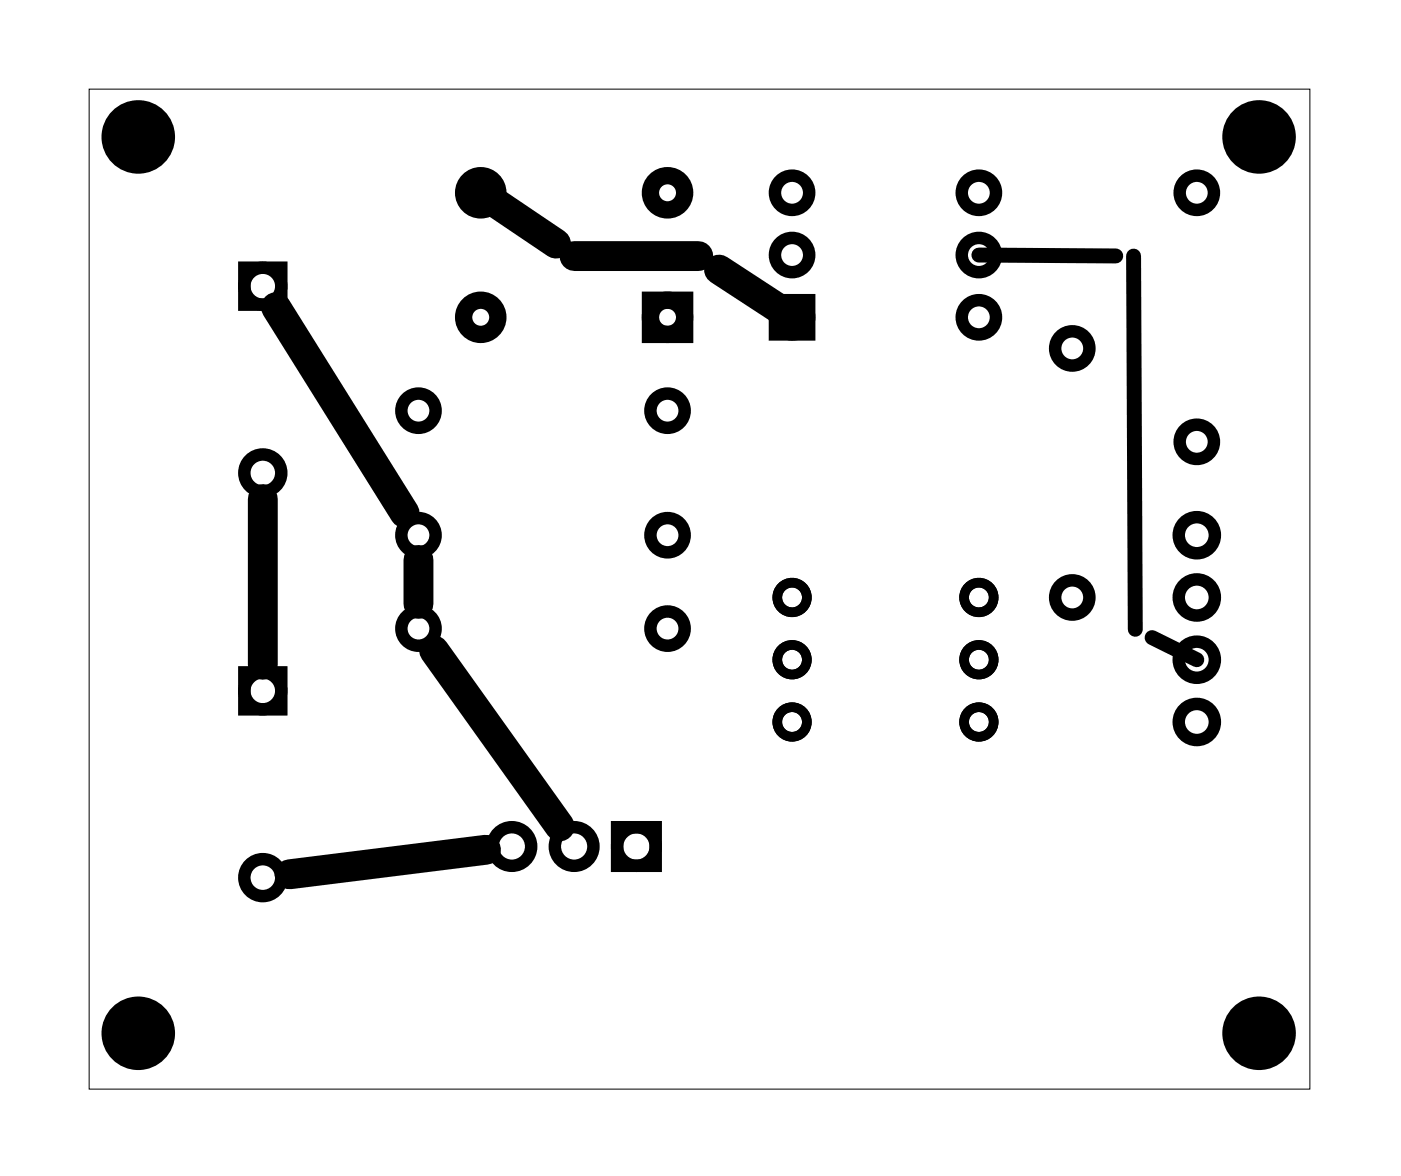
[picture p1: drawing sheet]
<svg xmlns="http://www.w3.org/2000/svg" width="57mm" height="48mm" viewBox="0 0 57 48" stroke-linecap="round" stroke-linejoin="round" font-family="sans-serif">
<path d="M3.6 3.6h49.8v40.8h-49.8z" fill="none" stroke="#000" stroke-width=".04"/>
<g fill="none" stroke="#000" stroke-width=".51">
<path d="M10 10.9h1.5v1.5h-1.5zM31.6 12.2h1.4v1.4h-1.4zM10 27.4h1.5v1.5h-1.5zM25.2 33.7h1.5v1.6h-1.5z"/>
<circle cx="10.7" cy="11.7" r=".75"/>
<circle cx="10.7" cy="19.3" r=".75"/>
<circle cx="17.1" cy="16.8" r=".7"/>
<circle cx="27.2" cy="16.8" r=".7"/>
<circle cx="32.3" cy="7.9" r=".7"/>
<circle cx="32.3" cy="10.4" r=".7"/>
<circle cx="32.3" cy="12.9" r=".7"/>
<circle cx="39.9" cy="10.4" r=".7"/>
<circle cx="39.9" cy="7.9" r=".7"/>
<circle cx="39.9" cy="12.9" r=".7"/>
<circle cx="43.7" cy="14.2" r=".7"/>
<circle cx="48.8" cy="18" r=".7"/>
<circle cx="48.8" cy="7.9" r=".7"/>
<circle cx="10.7" cy="28.2" r=".75"/>
<circle cx="10.7" cy="35.8" r=".75"/>
<circle cx="17.1" cy="25.6" r=".7"/>
<circle cx="17.1" cy="21.8" r=".7"/>
<circle cx="20.9" cy="34.5" r=".79"/>
<circle cx="23.4" cy="34.5" r=".79"/>
<circle cx="26" cy="34.5" r=".79"/>
<circle cx="27.2" cy="25.6" r=".7"/>
<circle cx="27.2" cy="21.8" r=".7"/>
<circle cx="43.7" cy="24.4" r=".7"/>
<circle cx="48.8" cy="29.5" r=".74"/>
<circle cx="48.8" cy="26.9" r=".74"/>
<circle cx="48.8" cy="21.8" r=".74"/>
<circle cx="48.8" cy="24.4" r=".74"/>
</g>
<g fill="none" stroke="#000" stroke-width=".71" stroke-linecap="butt">
<path d="M26.5 12.2h1.4v1.4h-1.4z"/>
<circle cx="19.6" cy="7.9" r=".7"/>
<circle cx="19.6" cy="12.9" r=".7"/>
<circle cx="27.2" cy="7.9" r=".7"/>
<circle cx="27.2" cy="12.9" r=".7"/>
</g>
<g fill="#000">
<circle cx="5.6" cy="5.6" r="1.5"/>
<circle cx="51.4" cy="5.6" r="1.5"/>
<circle cx="5.6" cy="42.2" r="1.5"/>
<circle cx="51.4" cy="42.2" r="1.5"/>
</g>
<g fill="none" stroke="#000" stroke-width=".39">
<circle cx="32.3" cy="26.9" r=".6"/>
<circle cx="32.3" cy="29.5" r=".6"/>
<circle cx="32.3" cy="24.4" r=".6"/>
<circle cx="39.9" cy="26.9" r=".6"/>
<circle cx="39.9" cy="29.5" r=".6"/>
<circle cx="39.9" cy="24.4" r=".6"/>
</g>
<path d="M11.3 12.5l5.2 8.4M19.6 7.9l3.1 2M23.4 10.4h5.1M29.3 11l3 1.9M10.7 20.4v6.7M17.1 22.8v1.8M17.7 26.5l5.1 7.2M19.8 34.7l-8 1" fill="none" stroke="#000" stroke-width="1.2"/>
<path d="M39.9 10.4h5.6M46.2 10.4l.1 15.3M47 26l1.8 .9" fill="none" stroke="#000" stroke-width=".61"/>
</svg>
